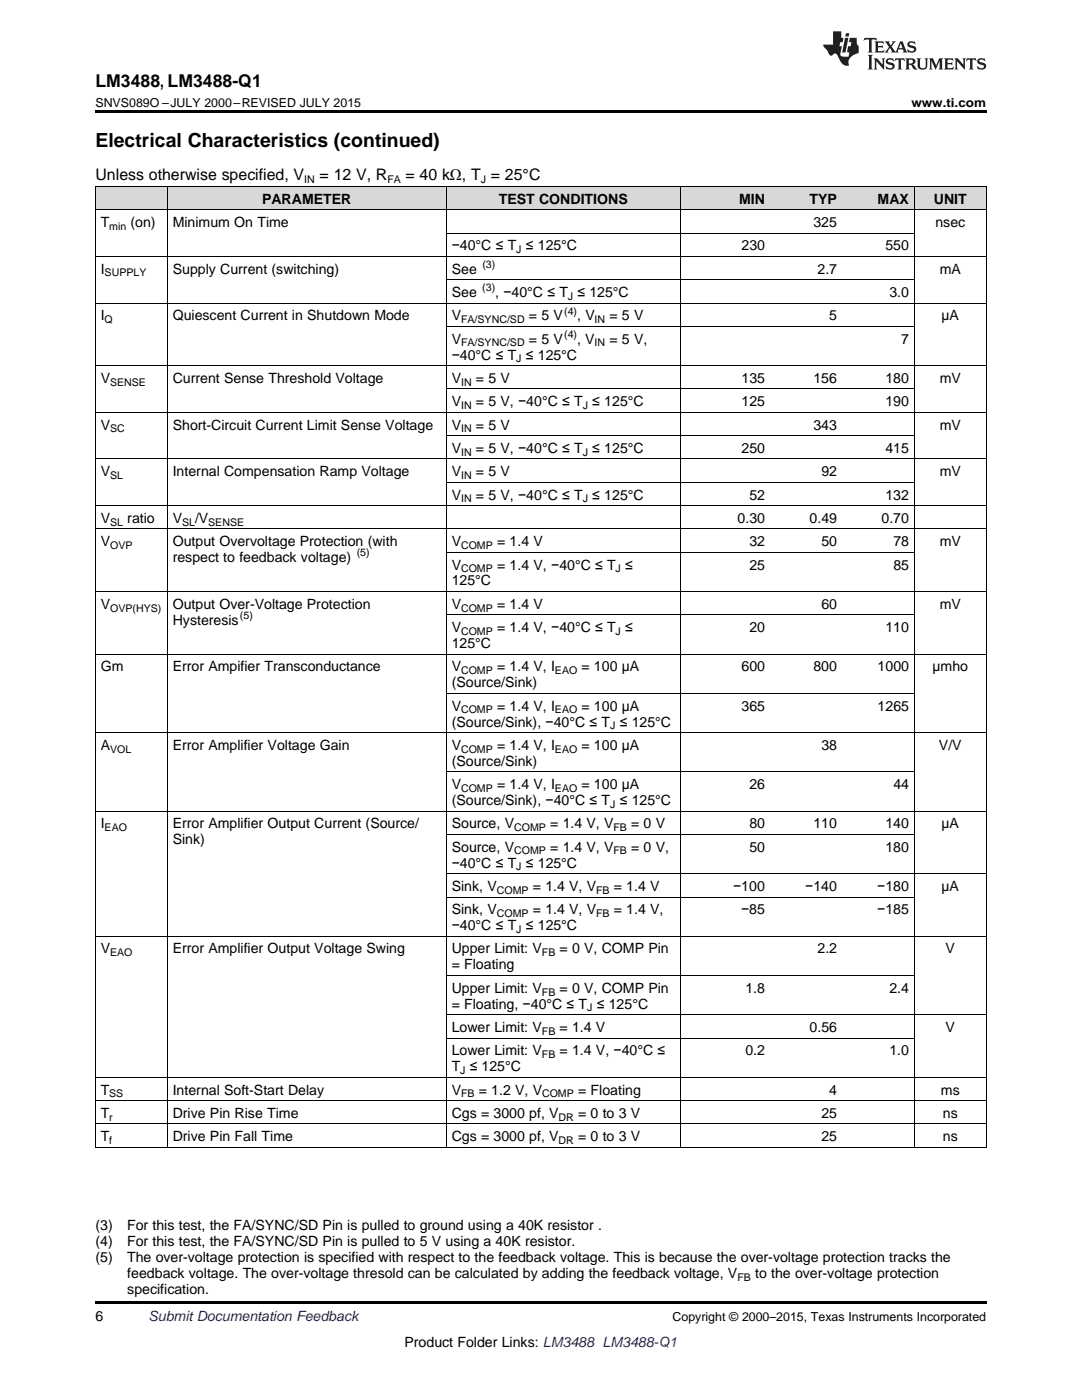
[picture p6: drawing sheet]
<svg xmlns="http://www.w3.org/2000/svg" width="216mm" height="279mm" viewBox="0 0 216 279" stroke-linecap="round" stroke-linejoin="round" font-family="sans-serif">
<defs><g id="words">
<text font-size="3.9" x="19" y="29.3">Electrical Characteristics (continued)</text>
<text font-size="3.5" x="19" y="17.3">LM3488, LM3488-Q1</text>
<g font-size="3.2">
<text x="19" y="36">Unless otherwise specified, V</text>
<text x="63.8" y="36">= 12 V, R</text>
<text x="80.9" y="36">= 40 kΩ, T = 25°C</text>
</g>
<g font-size="2.8">
<text x="52.3" y="40.6">PARAMETER</text>
<text x="99.5" y="40.6">TEST CONDITIONS</text>
<text x="147.5" y="40.6">MIN</text>
<text x="161.5" y="40.6">TYP</text>
<text x="175.1" y="40.6">MAX</text>
<text x="186.3" y="40.6">UNIT</text>
<text x="20.1" y="45.3">T</text>
<text x="26" y="45.3">(on)</text>
<text x="34.5" y="45.3">Minimum On Time</text>
<text x="162.3" y="45.3">325</text>
<text x="186.7" y="45.3">nsec</text>
<text x="90.1" y="50">−40°C ≤ T ≤ 125°C</text>
<text x="148" y="50">230</text>
<text x="176.7" y="50">550</text>
<text x="20.1" y="54.6">I</text>
<text x="34.5" y="54.6">Supply Current (switching)</text>
<text x="90.1" y="54.6">See</text>
<text x="90.1" y="59.3">See</text>
<text x="98.8" y="59.3">, −40°C ≤ T ≤ 125°C</text>
<text x="163.1" y="54.6">2.7</text>
<text x="177.5" y="59.3">3.0</text>
<text x="187.5" y="54.6">mA</text>
<text x="20.1" y="63.9">I</text>
<text x="34.5" y="63.9">Quiescent Current in Shutdown Mode</text>
<text x="90.1" y="63.9">V</text>
<text x="105.6" y="63.9">= 5 V</text>
<text x="115.2" y="63.9">, V</text>
<text x="121.6" y="63.9">= 5 V</text>
<text x="165.5" y="63.9">5</text>
<text x="187.9" y="63.9">µA</text>
<text x="90.1" y="68.6">V</text>
<text x="90.1" y="71.8">−40°C ≤ T ≤ 125°C</text>
<text x="105.6" y="68.6">= 5 V</text>
<text x="115.2" y="68.6">, V</text>
<text x="121.6" y="68.6">= 5 V,</text>
<text x="179.8" y="68.6">7</text>
<text x="20.1" y="76.4">V</text>
<text x="34.5" y="76.4">Current Sense Threshold Voltage</text>
<text x="90.1" y="76.4">V</text>
<text x="95" y="76.4">= 5 V</text>
<text x="148" y="76.4">135</text>
<text x="162.3" y="76.4">156</text>
<text x="176.7" y="76.4">180</text>
<text x="187.5" y="76.4">mV</text>
<text x="90.1" y="81.1">V</text>
<text x="95" y="81.1">= 5 V, −40°C ≤ T ≤ 125°C</text>
<text x="148" y="81.1">125</text>
<text x="176.7" y="81.1">190</text>
<text x="20.1" y="85.7">V</text>
<text x="34.5" y="85.7">Short-Circuit Current Limit Sense Voltage</text>
<text x="90.1" y="85.7">V</text>
<text x="95" y="85.7">= 5 V</text>
<text x="162.3" y="85.7">343</text>
<text x="187.5" y="85.7">mV</text>
<text x="20.1" y="95">V</text>
<text x="34.5" y="95">Internal Compensation Ramp Voltage</text>
<text x="90.1" y="90.4">V</text>
<text x="90.1" y="95">V</text>
<text x="95" y="90.4">= 5 V, −40°C ≤ T ≤ 125°C</text>
<text x="95" y="95">= 5 V</text>
<text x="148" y="90.4">250</text>
<text x="163.9" y="95">92</text>
<text x="176.7" y="90.4">415</text>
<text x="187.5" y="95">mV</text>
<text x="90.1" y="99.7">V</text>
<text x="95" y="99.7">= 5 V, −40°C ≤ T ≤ 125°C</text>
<text x="149.5" y="99.7">52</text>
<text x="176.7" y="99.7">132</text>
<text x="20.1" y="104.4">V</text>
<text x="25.4" y="104.4">ratio</text>
<text x="34.5" y="104.4">V</text>
<text x="38.9" y="104.4">/V</text>
<text x="147.2" y="104.4">0.30</text>
<text x="161.5" y="104.4">0.49</text>
<text x="175.9" y="104.4">0.70</text>
<text x="20.1" y="109">V</text>
<text x="34.5" y="109">Output Overvoltage Protection (with</text>
<text x="34.5" y="112.2">respect to feedback voltage)</text>
<text x="90.1" y="109">V</text>
<text x="90.1" y="113.7">V</text>
<text x="99.2" y="109">= 1.4 V</text>
<text x="99.2" y="113.7">= 1.4 V, −40°C ≤ T ≤</text>
<text x="149.5" y="109">32</text>
<text x="149.5" y="113.7">25</text>
<text x="163.9" y="109">50</text>
<text x="178.3" y="109">78</text>
<text x="178.3" y="113.7">85</text>
<text x="187.5" y="109">mV</text>
<text x="90.1" y="116.8">125°C</text>
<text x="20.1" y="121.5">V</text>
<text x="34.5" y="121.5">Output Over-Voltage Protection</text>
<text x="34.5" y="124.7">Hysteresis</text>
<text x="90.1" y="121.5">V</text>
<text x="99.2" y="121.5">= 1.4 V</text>
<text x="163.9" y="121.5">60</text>
<text x="187.5" y="121.5">mV</text>
<text x="90.1" y="126.2">V</text>
<text x="90.1" y="129.3">125°C</text>
<text x="99.2" y="126.2">= 1.4 V, −40°C ≤ T ≤</text>
<text x="149.5" y="126.2">20</text>
<text x="176.7" y="126.2">110</text>
<text x="20.1" y="134">Gm</text>
<text x="34.5" y="134">Error Ampifier Transconductance</text>
<text x="90.1" y="134">V</text>
<text x="90.1" y="137.2">(Source/Sink)</text>
<text x="99.2" y="134">= 1.4 V, I</text>
<text x="116" y="134">= 100 µA</text>
<text x="148" y="134">600</text>
<text x="162.3" y="134">800</text>
<text x="175.1" y="134">1000</text>
<text x="186.1" y="134">µmho</text>
<text x="90.1" y="141.8">V</text>
<text x="99.2" y="141.8">= 1.4 V, I</text>
<text x="116" y="141.8">= 100 µA</text>
<text x="148" y="141.8">365</text>
<text x="175.1" y="141.8">1265</text>
<text x="20.1" y="149.6">A</text>
<text x="34.5" y="149.6">Error Amplifier Voltage Gain</text>
<text x="90.1" y="145">(Source/Sink), −40°C ≤ T ≤ 125°C</text>
<text x="90.1" y="149.6">V</text>
<text x="99.2" y="149.6">= 1.4 V, I</text>
<text x="116" y="149.6">= 100 µA</text>
<text x="163.9" y="149.6">38</text>
<text x="187.4" y="149.6">V/V</text>
<text x="90.1" y="152.8">(Source/Sink)</text>
<text x="90.1" y="157.5">V</text>
<text x="90.1" y="160.7">(Source/Sink), −40°C ≤ T ≤ 125°C</text>
<text x="99.2" y="157.5">= 1.4 V, I</text>
<text x="116" y="157.5">= 100 µA</text>
<text x="149.5" y="157.5">26</text>
<text x="178.3" y="157.5">44</text>
<text x="20.1" y="165.3">I</text>
<text x="34.5" y="165.3">Error Amplifier Output Current (Source/</text>
<text x="90.1" y="165.3">Source, V</text>
<text x="109.8" y="165.3">= 1.4 V, V</text>
<text x="125.9" y="165.3">= 0 V</text>
<text x="149.5" y="165.3">80</text>
<text x="162.3" y="165.3">110</text>
<text x="176.7" y="165.3">140</text>
<text x="187.9" y="165.3">µA</text>
<text x="34.5" y="168.5">Sink)</text>
<text x="90.1" y="170">Source, V</text>
<text x="90.1" y="173.1">−40°C ≤ T ≤ 125°C</text>
<text x="109.8" y="170">= 1.4 V, V</text>
<text x="125.9" y="170">= 0 V,</text>
<text x="149.5" y="170">50</text>
<text x="176.7" y="170">180</text>
<text x="90.1" y="177.8">Sink, V</text>
<text x="106.3" y="177.8">= 1.4 V, V</text>
<text x="122.5" y="177.8">= 1.4 V</text>
<text x="146.3" y="177.8">−100</text>
<text x="160.7" y="177.8">−140</text>
<text x="175" y="177.8">−180</text>
<text x="187.9" y="177.8">µA</text>
<text x="90.1" y="182.5">Sink, V</text>
<text x="90.1" y="185.6">−40°C ≤ T ≤ 125°C</text>
<text x="106.3" y="182.5">= 1.4 V, V</text>
<text x="122.5" y="182.5">= 1.4 V,</text>
<text x="147.9" y="182.5">−85</text>
<text x="175" y="182.5">−185</text>
<text x="20.1" y="190.3">V</text>
<text x="34.5" y="190.3">Error Amplifier Output Voltage Swing</text>
<text x="90.1" y="190.3">Upper Limit: V</text>
<text x="111.7" y="190.3">= 0 V, COMP Pin</text>
<text x="163.1" y="190.3">2.2</text>
<text x="188.7" y="190.3">V</text>
<text x="90.1" y="193.5">= Floating</text>
<text x="90.1" y="198.1">Upper Limit: V</text>
<text x="90.1" y="201.3">= Floating, −40°C ≤ T ≤ 125°C</text>
<text x="111.7" y="198.1">= 0 V, COMP Pin</text>
<text x="148.7" y="198.1">1.8</text>
<text x="177.5" y="198.1">2.4</text>
<text x="90.1" y="206">Lower Limit: V</text>
<text x="111.7" y="206">= 1.4 V</text>
<text x="161.5" y="206">0.56</text>
<text x="188.7" y="206">V</text>
<text x="90.1" y="210.6">Lower Limit: V</text>
<text x="90.1" y="213.8">T ≤ 125°C</text>
<text x="111.7" y="210.6">= 1.4 V, −40°C ≤</text>
<text x="148.7" y="210.6">0.2</text>
<text x="177.5" y="210.6">1.0</text>
<text x="20.1" y="218.4">T</text>
<text x="34.5" y="218.4">Internal Soft-Start Delay</text>
<text x="90.1" y="218.4">V</text>
<text x="95.5" y="218.4">= 1.2 V, V</text>
<text x="115.4" y="218.4">= Floating</text>
<text x="165.5" y="218.4">4</text>
<text x="187.7" y="218.4">ms</text>
<text x="20.1" y="223.1">T</text>
<text x="20.1" y="227.8">T</text>
<text x="34.5" y="223.1">Drive Pin Rise Time</text>
<text x="34.5" y="227.8">Drive Pin Fall Time</text>
<text x="90.1" y="223.1">Cgs = 3000 pf, V</text>
<text x="90.1" y="227.8">Cgs = 3000 pf, V</text>
<text x="115.4" y="223.1">= 0 to 3 V</text>
<text x="115.4" y="227.8">= 0 to 3 V</text>
<text x="163.9" y="223.1">25</text>
<text x="163.9" y="227.8">25</text>
<text x="188.1" y="223.1">ns</text>
<text x="188.1" y="227.8">ns</text>
<text x="19" y="245.5">(3)</text>
<text x="25.4" y="245.5">For this test, the FA/SYNC/SD Pin is pulled to ground using a 40K resistor .</text>
<text x="19" y="248.7">(4)</text>
<text x="19" y="251.9">(5)</text>
<text x="25.4" y="248.7">For this test, the FA/SYNC/SD Pin is pulled to 5 V using a 40K resistor.</text>
<text x="25.4" y="251.9">The over-voltage protection is specified with respect to the feedback voltage. This is because the over-voltage protection tracks the</text>
<text x="25.4" y="255.1">feedback voltage. The over-voltage thresold can be calculated by adding the feedback voltage, V</text>
<text x="150.7" y="255.1">to the over-voltage protection</text>
<text x="19" y="263.6">6</text>
<text x="25.4" y="258.2">specification.</text>
<text x="80.7" y="268.9">Product Folder Links: LM3488 LM3488-Q1</text>
</g>
<text font-size="2.8" fill="#0000c8" x="29.6" y="263.6">Submit Documentation Feedback</text>
<g font-size="2.5">
<text x="19" y="21.4">SNVS089O –JULY 2000–REVISED JULY 2015</text>
<text x="181.9" y="21.4">www.ti.com</text>
<text x="134.2" y="263.6">Copyright © 2000–2015, Texas Instruments Incorporated</text>
</g>
<g font-size="2.1">
<text x="60.7" y="36.6">IN</text>
<text x="77.3" y="36.6">FA</text>
<text x="95.9" y="36.6">J</text>
<text x="21.8" y="45.9">min</text>
<text x="96.2" y="53.5">(3)</text>
<text x="103" y="50.5">J</text>
<text x="20.9" y="55.2">SUPPLY</text>
<text x="96.2" y="58.1">(3)</text>
<text x="113.3" y="59.8">J</text>
<text x="20.9" y="64.5">Q</text>
<text x="92" y="64.5">FA/SYNC/SD</text>
<text x="112.6" y="62.8">(4)</text>
<text x="118.6" y="64.5">IN</text>
<text x="92" y="69.1">FA/SYNC/SD</text>
<text x="112.6" y="67.5">(4)</text>
<text x="118.6" y="69.1">IN</text>
<text x="22" y="77">SENSE</text>
<text x="92" y="77">IN</text>
<text x="103" y="72.3">J</text>
<text x="92" y="81.6">IN</text>
<text x="116.3" y="81.6">J</text>
<text x="22" y="86.3">SC</text>
<text x="92" y="86.3">IN</text>
<text x="22" y="95.6">SL</text>
<text x="92" y="90.9">IN</text>
<text x="92" y="95.6">IN</text>
<text x="116.3" y="90.9">J</text>
<text x="92" y="100.3">IN</text>
<text x="116.3" y="100.3">J</text>
<text x="22" y="104.9">SL</text>
<text x="36.3" y="104.9">SL</text>
<text x="41.6" y="104.9">SENSE</text>
<text x="22" y="109.6">OVP</text>
<text x="71.2" y="111.1">(5)</text>
<text x="92" y="109.6">COMP</text>
<text x="92" y="114.2">COMP</text>
<text x="122.8" y="114.2">J</text>
<text x="22" y="122.1">OVP(HYS)</text>
<text x="47.9" y="123.5">(5)</text>
<text x="92" y="122.1">COMP</text>
<text x="92" y="126.7">COMP</text>
<text x="122.8" y="126.7">J</text>
<text x="92" y="134.5">COMP</text>
<text x="110.7" y="134.5">EAO</text>
<text x="92" y="142.4">COMP</text>
<text x="110.7" y="142.4">EAO</text>
<text x="121.7" y="145.6">J</text>
<text x="22" y="150.2">VOL</text>
<text x="92" y="150.2">COMP</text>
<text x="110.7" y="150.2">EAO</text>
<text x="92" y="158">COMP</text>
<text x="110.7" y="158">EAO</text>
<text x="121.7" y="161.2">J</text>
<text x="20.9" y="165.9">EAO</text>
<text x="102.6" y="165.9">COMP</text>
<text x="122.4" y="165.9">FB</text>
<text x="102.6" y="170.5">COMP</text>
<text x="103" y="173.7">J</text>
<text x="122.4" y="170.5">FB</text>
<text x="99.1" y="178.4">COMP</text>
<text x="119" y="178.4">FB</text>
<text x="99.1" y="183">COMP</text>
<text x="119" y="183">FB</text>
<text x="22" y="190.9">EAO</text>
<text x="103" y="186.2">J</text>
<text x="108.1" y="190.9">FB</text>
<text x="108.1" y="198.7">FB</text>
<text x="117.2" y="201.9">J</text>
<text x="108.1" y="206.5">FB</text>
<text x="91.8" y="214.3">J</text>
<text x="108.1" y="211.2">FB</text>
<text x="21.8" y="219">SS</text>
<text x="92" y="219">FB</text>
<text x="108.2" y="219">COMP</text>
<text x="21.8" y="223.7">r</text>
<text x="111.5" y="223.7">DR</text>
<text x="21.8" y="228.3">f</text>
<text x="111.5" y="228.3">DR</text>
<text x="147.2" y="255.6">FB</text>
</g>
</g></defs>
<g fill="#d8d8d8">
<path d="M19 37.3h14.4v4.6h-14.4z"/>
<path d="M33.4 37.3h55.7v4.6h-55.7z"/>
<path d="M89.1 37.3h46.7v4.6h-46.7z"/>
<path d="M135.8 37.3h17.9v4.6h-17.9z"/>
<path d="M153.7 37.3h14.4v4.6h-14.4z"/>
<path d="M168.1 37.3h14.4v4.6h-14.4z"/>
<path d="M182.5 37.3h14.3v4.6h-14.3z"/>
</g>
<path d="M19 22h177.8v.5h-177.8zM19 259.7h177.8v.5h-177.8z" fill="#000"/>
<g fill="none" stroke="#000" stroke-width=".2">
<path d="M19 37.2h177.8M19.1 37.2v191.8M33.4 37.2v191.8M89 37.2v191.8M135.7 37.2v191.8M182.4 37.2v191.8M196.8 37.2v191.8M19 51.2h177.8M19 41.9h177.8M89.1 55.8h93.4M89.1 46.5h93.4M19 73h177.8"/>
<path d="M19 60.5h177.8M89.1 77.6h93.4M89.1 65.1h93.4M19 91.6h177.8M19 82.3h177.8M89.1 96.3h93.4M89.1 86.9h93.4M19 118.1h177.8M19 105.6h177.8M19 100.9h177.8M89.1 110.2h93.4M19 130.5h177.8"/>
<path d="M89.1 138.4h93.4M89.1 122.7h93.4M19 146.2h177.8M89.1 154h93.4M19 161.9h177.8M89.1 179h93.4M89.1 174.4h107.7M89.1 166.5h93.4M19 186.8h177.8M89.1 194.7h93.4M19 219.7h177.8M19 215h177.8"/>
<path d="M89.1 207.2h93.4M89.1 202.5h107.7M19 229h177.8M19 224.3h177.8"/>
</g>
<g fill="#231f20">
<path d="M172.5 7.6l-.1 .5 .4-.2h.6v.1v2.1l-.2 .4h.9l-.2-.4v-2.1l.1-.1h.5l.5 .2-.2-.5zM174.5 8.3l.2 .3v1.5l-.2 .4h1.8l.2-.6a1.04 1.04 0 0 1-1.3 .2v-.7h.6l.3 .2v-.6l-.3 .2h-.6v-.6l.8-.1 .4 .3-.2-.5zM176.5 8.3l.9 1.1-.9 1.1h.8l-.2-.2 .4-.7 .5 .7-.2 .2h1.5l-.2-.2 .2-.4h.9l.1 .4-.2 .2h1l-.3-.3-.7-1.9h-.5l-.9 2-.8-1 .9-1h-.8l.1 .3-.4 .5-.3-.6 .1-.2zM179.7 8.6l.4 1h-.7zM181.3 8.4a.63 .63 0 0 0-.2 .7 .63 .63 0 0 0 .6 .4l.6 .2 .1 .2a.75 .75 0 0 1-.7 .4 .75 .75 0 0 1-.6-.5l.1 .7 .1-.1a1.11 1.11 0 0 0 1.5-.6 1.13 1.13 0 0 0-1.2-.8l-.1-.4a1.04 1.04 0 0 1 1.2 .2l-.2-.5-.2 .1-.4-.2zM173.2 10.9l.2 .4v2.2l-.2 .4h1l-.3-.4v-2.2l.3-.4zM174.3 11.6l.3 .4v1.5l-.3 .4h.8l-.2-.4v-1.3l1.5 1.7v-1.9l.2-.4h-.7l.2 .4v.9l-1.1-1.3zM177 11.8a.62 .62 0 0 0-.2 .7 .62 .62 0 0 0 .6 .4l.6 .1 .1 .3a.76 .76 0 0 1-.7 .3 .76 .76 0 0 1-.7-.4l.2 .7 .1-.1a1.11 1.11 0 0 0 1.5-.6 1.13 1.13 0 0 0-1.2-.8l-.1-.4a1.04 1.04 0 0 1 1.2 .2l-.2-.6-.2 .1-.5-.1zM178.7 11.6l-.2 .6a.61 .61 0 0 1 .8-.3v1.6l-.2 .4h.9l-.2-.4v-1.6a.63 .63 0 0 1 .7 .3l-.1-.6zM180.6 11.6l.3 .4v1.5l-.3 .4h1l-.2-.2-.1-.8 .6 .2a.76 .76 0 0 0 1.2 .7l-1-1a.58 .58 0 0 0 .6-.5 .58 .58 0 0 0-.5-.6zM181.4 11.9h.1a.45 .45 0 0 1 .5 .1 .45 .45 0 0 1 .1 .5l-.8 .2zM182.9 11.6l.2 .2a2.17 2.17 0 0 0 .3 1.9 .99 .99 0 0 0 1.6-.6v-1.1l.2-.4h-.7l.2 .2a1.92 1.92 0 0 1-.2 1.8 .6 .6 0 0 1-.9-.5v-1.1l.2-.4zM185.4 11.6l.2 .4v1.5l-.2 .4h.7l-.2-.4v-1.4l.8 1.8 .8-1.8v1.4l-.2 .4h.9l-.2-.4v-1.5l.2-.4h-.8l-.6 1.5-.6-1.5zM188.4 11.6l.2 .4v1.5l-.2 .4h1.8l.1-.6a1.04 1.04 0 0 1-1.2 .1v-.6h.5l.4 .2v-.6l-.4 .2h-.5v-.7h.8l.3 .3-.1-.6zM190.5 11.6l.2 .4v1.5l-.2 .4h.7l-.2-.4v-1.3l1.5 1.7v-1.9l.2-.4h-.7l.2 .4v.9l-1.1-1.3zM192.9 11.6l-.1 .6a.61 .61 0 0 1 .7-.3l.1 1.6-.3 .4h1l-.3-.4 .1-1.6a.63 .63 0 0 1 .7 .3l-.1-.6zM195.2 11.8a.62 .62 0 0 0-.2 .7 .62 .62 0 0 0 .6 .4l.6 .1 .1 .3a.76 .76 0 0 1-.7 .3 .76 .76 0 0 1-.6-.4l.1 .7 .1-.1a1.11 1.11 0 0 0 1.6-.6 1.13 1.13 0 0 0-1.3-.8l-.1-.4a1.04 1.04 0 0 1 1.2 .2l-.1-.6-.2 .1-.5-.1z"/>
<path d="M166.2 6.3v2.6h-1.9v.4l.8 .9a.91 .91 0 0 0 1 .8 .56 .56 0 0 1 .5-.3 .56 .56 0 0 1 .5 .3l.4 .8a1.53 1.53 0 0 0 1.9 1.2 1.54 1.54 0 0 1 1-2.1l.9-.3v-1.4a1.52 1.52 0 0 1-.4-1.6h-1.3l-.2 .8h.5l-.2 .8h-.5l-.1 1v.2l.4 .1-.2 .8a1.93 1.93 0 0 1-1.6-.3l.3-1.8h-.5l.2-.8h.4l.2-.8h-.4v-1.3zM168.6 7.6l-.6 2.9h.7l.6-2.9zM168.8 6.6l-.1 .7h.6l.2-.7z"/>
</g>
<use href="#words"/>
</svg>
